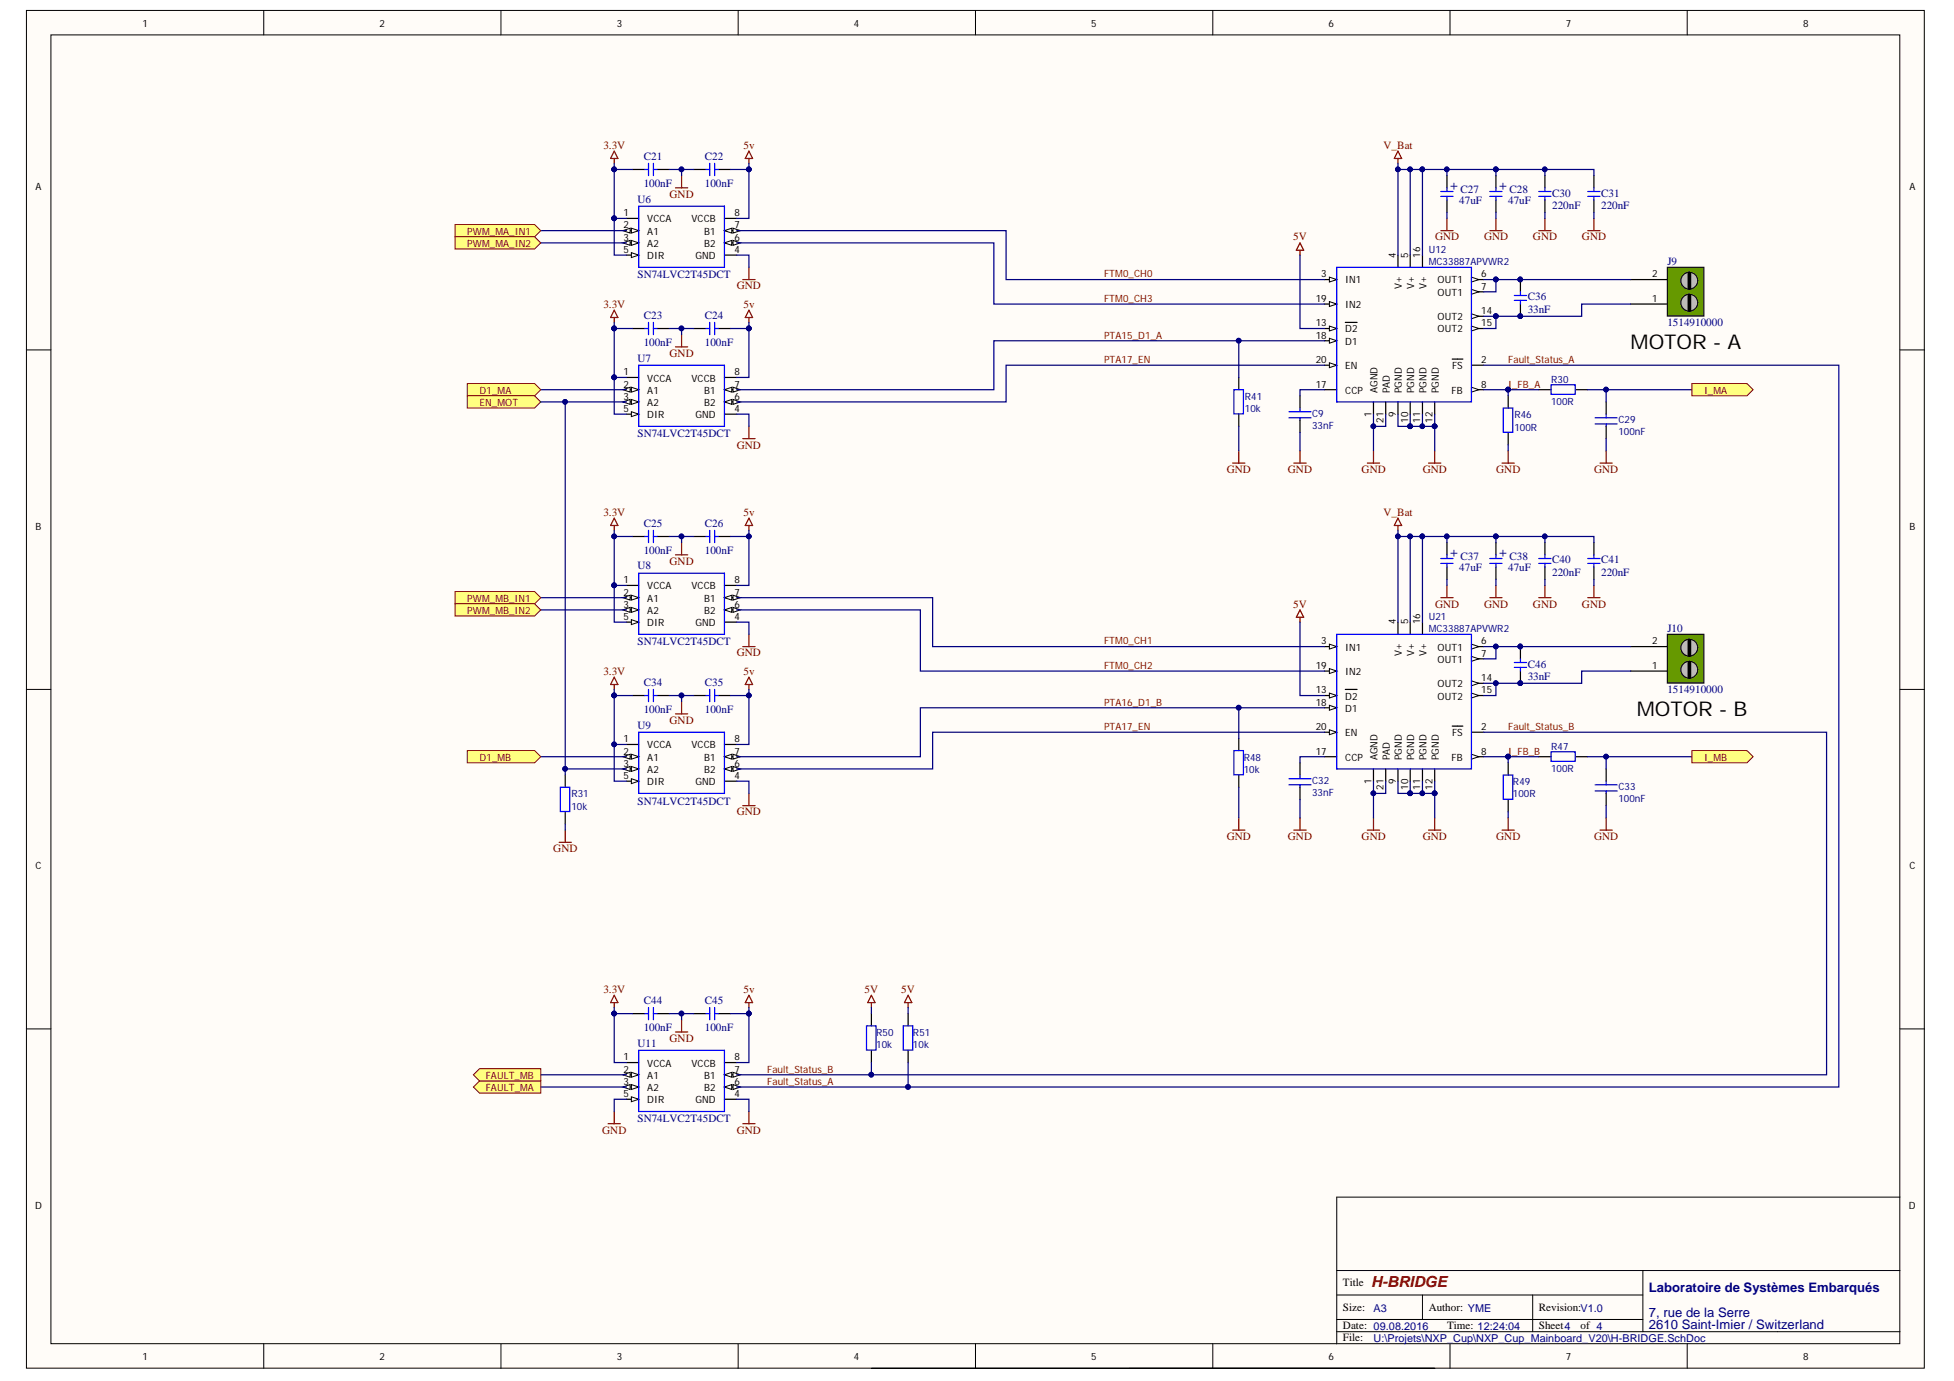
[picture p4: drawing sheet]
<svg xmlns="http://www.w3.org/2000/svg" width="297mm" height="210mm" viewBox="0 0 297 210" stroke-linecap="round" stroke-linejoin="round" font-family="sans-serif">
<defs><g id="words">
<g font-size="3.1">
<text x="247.9" y="53">MOTOR - A</text>
<text x="248.8" y="108.8">MOTOR - B</text>
</g>
<text font-size="2.3" fill="#800000" x="208.4" y="195.6">H-BRIDGE</text>
<g font-size="2" fill="#000080">
<text x="221.6" y="28.9" transform="rotate(-90 221.6 28.9)">+</text>
<text x="229" y="28.9" transform="rotate(-90 229 28.9)">+</text>
<text x="221.6" y="84.7" transform="rotate(-90 221.6 84.7)">+</text>
<text x="229" y="84.7" transform="rotate(-90 229 84.7)">+</text>
<text x="250.7" y="196.4">Laboratoire de Systèmes Embarqués</text>
<text x="250.7" y="200.1">7, rue de la Serre</text>
<text x="250.7" y="202">2610 Saint-Imier / Switzerland</text>
</g>
<g font-size="1.7" fill="#800000">
<text x="91.7" y="22.6">3.3V</text>
<text x="113" y="22.6">5v</text>
<text x="210.3" y="22.6">V_Bat</text>
<text x="101.8" y="30">GND</text>
<text x="196.6" y="36.5">5V</text>
<text x="218.2" y="36.5">GND</text>
<text x="225.6" y="36.5">GND</text>
<text x="233" y="36.5">GND</text>
<text x="240.5" y="36.5">GND</text>
<text x="91.7" y="46.8">3.3V</text>
<text x="112" y="44">GND</text>
<text x="113" y="46.8">5v</text>
<text x="101.8" y="54.2">GND</text>
<text x="112" y="68.2">GND</text>
<text x="186.5" y="71.9">GND</text>
<text x="195.8" y="71.9">GND</text>
<text x="207" y="71.9">GND</text>
<text x="216.3" y="71.9">GND</text>
<text x="227.5" y="71.9">GND</text>
<text x="242.3" y="71.9">GND</text>
<text x="91.7" y="78.4">3.3V</text>
<text x="113" y="78.4">5v</text>
<text x="210.3" y="78.4">V_Bat</text>
<text x="101.8" y="85.8">GND</text>
<text x="196.6" y="92.3">5V</text>
<text x="218.2" y="92.3">GND</text>
<text x="225.6" y="92.3">GND</text>
<text x="233" y="92.3">GND</text>
<text x="240.5" y="92.3">GND</text>
<text x="112" y="99.8">GND</text>
<text x="91.7" y="102.6">3.3V</text>
<text x="113" y="102.6">5v</text>
<text x="101.8" y="110">GND</text>
<text x="112" y="123.9">GND</text>
<text x="84.1" y="129.5">GND</text>
<text x="186.5" y="127.7">GND</text>
<text x="195.8" y="127.7">GND</text>
<text x="207" y="127.7">GND</text>
<text x="216.3" y="127.7">GND</text>
<text x="227.5" y="127.7">GND</text>
<text x="242.3" y="127.7">GND</text>
<text x="91.7" y="150.9">3.3V</text>
<text x="113" y="150.9">5v</text>
<text x="131.4" y="150.9">5V</text>
<text x="137" y="150.9">5V</text>
<text x="101.8" y="158.4">GND</text>
<text x="91.5" y="172.3">GND</text>
<text x="112" y="172.3">GND</text>
</g>
<g font-size="1.7" fill="#000080">
<text x="97.8" y="24.3">C21</text>
<text x="97.8" y="28.4">100nF</text>
<text x="107.2" y="24.3">C22</text>
<text x="107.2" y="28.4">100nF</text>
<text x="222" y="29.3">C27</text>
<text x="229.4" y="29.3">C28</text>
<text x="236" y="29.9">C30</text>
<text x="243.4" y="29.9">C31</text>
<text x="96.9" y="30.8">U6</text>
<text x="221.8" y="31">47uF</text>
<text x="229.3" y="31">47uF</text>
<text x="236" y="31.7">220nF</text>
<text x="243.4" y="31.7">220nF</text>
<text x="253.5" y="40.3">J9</text>
<text x="96.9" y="42.3">SN74LVC2T45DCT</text>
<text x="232.2" y="45.7">C36</text>
<text x="232.2" y="47.5">33nF</text>
<text x="97.8" y="48.5">C23</text>
<text x="97.8" y="52.6">100nF</text>
<text x="107.2" y="48.5">C24</text>
<text x="107.2" y="52.6">100nF</text>
<text x="253.5" y="49.6">1514910000</text>
<text x="96.9" y="55">U7</text>
<text x="96.9" y="66.5">SN74LVC2T45DCT</text>
<text x="97.8" y="80">C25</text>
<text x="107.2" y="80">C26</text>
<text x="96.9" y="86.6">U8</text>
<text x="97.8" y="84.1">100nF</text>
<text x="107.2" y="84.1">100nF</text>
<text x="221.8" y="86.8">47uF</text>
<text x="222" y="85.1">C37</text>
<text x="229.3" y="86.8">47uF</text>
<text x="229.4" y="85.1">C38</text>
<text x="236" y="85.6">C40</text>
<text x="236" y="87.5">220nF</text>
<text x="243.4" y="85.6">C41</text>
<text x="243.4" y="87.5">220nF</text>
<text x="96.9" y="98.1">SN74LVC2T45DCT</text>
<text x="232.2" y="101.5">C46</text>
<text x="253.5" y="96.1">J10</text>
<text x="97.8" y="104.3">C34</text>
<text x="107.2" y="104.3">C35</text>
<text x="232.2" y="103.3">33nF</text>
<text x="253.5" y="105.3">1514910000</text>
<text x="96.9" y="110.8">U9</text>
<text x="97.8" y="108.3">100nF</text>
<text x="107.2" y="108.3">100nF</text>
<text x="96.9" y="122.3">SN74LVC2T45DCT</text>
<text x="97.8" y="152.6">C44</text>
<text x="107.2" y="152.6">C45</text>
<text x="96.9" y="159.1">U11</text>
<text x="97.8" y="156.7">100nF</text>
<text x="107.2" y="156.7">100nF</text>
<text x="96.9" y="170.6">SN74LVC2T45DCT</text>
</g>
<g font-size="1.7">
<text x="204.2" y="195.5">Title</text>
<text x="204.2" y="199.2">Size:</text>
<text x="204.2" y="202">Date: 09.08.2016</text>
<text x="204.2" y="203.9">File:</text>
<text x="217.2" y="199.2">Author: YME</text>
<text x="220" y="202">Time: 12:24:04</text>
<text x="233.9" y="199.2">Revision:V1.0</text>
<text x="233.9" y="202">Sheet4</text>
<text x="240.3" y="202">of 4</text>
</g>
<g font-size="1.6" fill="#000080">
<text x="208.8" y="203.9">U:\Projets\NXP_Cup\NXP_Cup_Mainboard_V20\H-BRIDGE.SchDoc</text>
<text x="208.8" y="199.5">A3</text>
</g>
<g font-size="1.5">
<text x="21.7" y="4.1">1</text>
<text x="57.7" y="4.1">2</text>
<text x="93.7" y="4.1">3</text>
<text x="129.8" y="4.1">4</text>
<text x="165.9" y="4.1">5</text>
<text x="202" y="4.1">6</text>
<text x="238" y="4.1">7</text>
<text x="274.1" y="4.1">8</text>
<text x="5.4" y="28.9">A</text>
<text x="290.3" y="28.9">A</text>
<text x="94.8" y="32.9">1</text>
<text x="94.8" y="34.7">2</text>
<text x="98.4" y="33.8">VCCA</text>
<text x="98.4" y="35.7">A1</text>
<text x="105.1" y="33.8">VCCB</text>
<text x="107.1" y="35.7">B1</text>
<text x="111.6" y="34.7">7</text>
<text x="111.6" y="32.9">8</text>
<text x="94.8" y="36.6">3</text>
<text x="94.8" y="38.4">5</text>
<text x="98.4" y="37.5">A2</text>
<text x="98.4" y="39.4">DIR</text>
<text x="105.7" y="39.4">GND</text>
<text x="107.1" y="37.5">B2</text>
<text x="111.6" y="38.4">4</text>
<text x="111.6" y="36.6">6</text>
<text x="212.2" y="39.2" transform="rotate(-90 212.2 39.2)">4</text>
<text x="214.1" y="39.2" transform="rotate(-90 214.1 39.2)">5</text>
<text x="215.9" y="39.2" transform="rotate(-90 215.9 39.2)">16</text>
<text x="200" y="45.9">19</text>
<text x="200.9" y="42.2">3</text>
<text x="204.5" y="43.1">IN1</text>
<text x="204.5" y="46.8">IN2</text>
<text x="213.1" y="44" transform="rotate(-90 213.1 44)">V+</text>
<text x="215" y="44" transform="rotate(-90 215 44)">V+</text>
<text x="216.8" y="44" transform="rotate(-90 216.8 44)">V+</text>
<text x="218.5" y="44.9">OUT1</text>
<text x="218.5" y="43.1">OUT1</text>
<text x="225.2" y="44">7</text>
<text x="225.2" y="42.2">6</text>
<text x="225.2" y="47.7">14</text>
<text x="251.1" y="45.9">1</text>
<text x="251.1" y="42.2">2</text>
<text x="200" y="49.6">13</text>
<text x="200" y="51.5">18</text>
<text x="204.5" y="50.5">D2</text>
<text x="204.5" y="52.4">D1</text>
<text x="218.5" y="48.7">OUT2</text>
<text x="218.5" y="50.5">OUT2</text>
<text x="225.2" y="49.6">15</text>
<text x="94.8" y="57.1">1</text>
<text x="94.8" y="58.9">2</text>
<text x="98.4" y="58">VCCA</text>
<text x="98.4" y="59.9">A1</text>
<text x="105.1" y="58">VCCB</text>
<text x="107.1" y="59.9">B1</text>
<text x="111.6" y="58.9">7</text>
<text x="111.6" y="57.1">8</text>
<text x="200" y="58.9">17</text>
<text x="200" y="55.2">20</text>
<text x="204.5" y="59.9">CCP</text>
<text x="204.5" y="56.1">EN</text>
<text x="209.4" y="59.8" transform="rotate(-90 209.4 59.8)">AGND</text>
<text x="211.3" y="59.8" transform="rotate(-90 211.3 59.8)">PAD</text>
<text x="213.1" y="59.8" transform="rotate(-90 213.1 59.8)">PGND</text>
<text x="215" y="59.8" transform="rotate(-90 215 59.8)">PGND</text>
<text x="216.8" y="59.8" transform="rotate(-90 216.8 59.8)">PGND</text>
<text x="218.7" y="59.8" transform="rotate(-90 218.7 59.8)">PGND</text>
<text x="220.6" y="59.9">FB</text>
<text x="220.7" y="56.1">FS</text>
<text x="225.2" y="55.2">2</text>
<text x="225.2" y="58.9">8</text>
<text x="94.8" y="60.8">3</text>
<text x="94.8" y="62.6">5</text>
<text x="98.4" y="61.7">A2</text>
<text x="98.4" y="63.6">DIR</text>
<text x="105.7" y="63.6">GND</text>
<text x="107.1" y="61.7">B2</text>
<text x="111.6" y="62.6">4</text>
<text x="111.6" y="60.8">6</text>
<text x="208.5" y="63.4" transform="rotate(-90 208.5 63.4)">1</text>
<text x="210.3" y="64.3" transform="rotate(-90 210.3 64.3)">21</text>
<text x="212.2" y="63.4" transform="rotate(-90 212.2 63.4)">9</text>
<text x="214.1" y="64.3" transform="rotate(-90 214.1 64.3)">10</text>
<text x="215.9" y="64.3" transform="rotate(-90 215.9 64.3)">11</text>
<text x="217.8" y="64.3" transform="rotate(-90 217.8 64.3)">12</text>
<text x="5.4" y="80.5">B</text>
<text x="290.3" y="80.5">B</text>
<text x="94.8" y="88.7">1</text>
<text x="98.4" y="89.6">VCCA</text>
<text x="105.1" y="89.6">VCCB</text>
<text x="111.6" y="88.7">8</text>
<text x="94.8" y="90.5">2</text>
<text x="94.8" y="92.4">3</text>
<text x="94.8" y="94.2">5</text>
<text x="98.4" y="91.5">A1</text>
<text x="98.4" y="93.3">A2</text>
<text x="98.4" y="95.2">DIR</text>
<text x="105.7" y="95.2">GND</text>
<text x="107.1" y="93.3">B2</text>
<text x="107.1" y="91.5">B1</text>
<text x="111.6" y="94.2">4</text>
<text x="111.6" y="92.4">6</text>
<text x="111.6" y="90.5">7</text>
<text x="212.2" y="94.9" transform="rotate(-90 212.2 94.9)">4</text>
<text x="214.1" y="94.9" transform="rotate(-90 214.1 94.9)">5</text>
<text x="215.9" y="94.9" transform="rotate(-90 215.9 94.9)">16</text>
<text x="200" y="101.7">19</text>
<text x="200.9" y="98">3</text>
<text x="204.5" y="98.9">IN1</text>
<text x="213.1" y="99.8" transform="rotate(-90 213.1 99.8)">V+</text>
<text x="215" y="99.8" transform="rotate(-90 215 99.8)">V+</text>
<text x="216.8" y="99.8" transform="rotate(-90 216.8 99.8)">V+</text>
<text x="218.5" y="100.7">OUT1</text>
<text x="218.5" y="98.9">OUT1</text>
<text x="225.2" y="99.8">7</text>
<text x="225.2" y="98">6</text>
<text x="251.1" y="101.7">1</text>
<text x="251.1" y="98">2</text>
<text x="200" y="105.4">13</text>
<text x="200" y="107.3">18</text>
<text x="204.5" y="106.3">D2</text>
<text x="204.5" y="102.6">IN2</text>
<text x="218.5" y="104.5">OUT2</text>
<text x="218.5" y="106.3">OUT2</text>
<text x="225.2" y="103.5">14</text>
<text x="225.2" y="105.4">15</text>
<text x="94.8" y="112.8">1</text>
<text x="98.4" y="113.8">VCCA</text>
<text x="105.1" y="113.8">VCCB</text>
<text x="111.6" y="112.8">8</text>
<text x="200" y="111">20</text>
<text x="204.5" y="108.2">D1</text>
<text x="204.5" y="111.9">EN</text>
<text x="220.7" y="111.9">FS</text>
<text x="225.2" y="111">2</text>
<text x="94.8" y="114.7">2</text>
<text x="94.8" y="116.5">3</text>
<text x="94.8" y="118.4">5</text>
<text x="98.4" y="115.6">A1</text>
<text x="98.4" y="117.5">A2</text>
<text x="98.4" y="119.3">DIR</text>
<text x="105.7" y="119.3">GND</text>
<text x="107.1" y="117.5">B2</text>
<text x="107.1" y="115.6">B1</text>
<text x="111.6" y="118.4">4</text>
<text x="111.6" y="116.5">6</text>
<text x="111.6" y="114.7">7</text>
<text x="200" y="114.7">17</text>
<text x="204.5" y="115.6">CCP</text>
<text x="208.5" y="119.2" transform="rotate(-90 208.5 119.2)">1</text>
<text x="209.4" y="115.6" transform="rotate(-90 209.4 115.6)">AGND</text>
<text x="211.3" y="115.6" transform="rotate(-90 211.3 115.6)">PAD</text>
<text x="212.2" y="119.2" transform="rotate(-90 212.2 119.2)">9</text>
<text x="213.1" y="115.6" transform="rotate(-90 213.1 115.6)">PGND</text>
<text x="215" y="115.6" transform="rotate(-90 215 115.6)">PGND</text>
<text x="216.8" y="115.6" transform="rotate(-90 216.8 115.6)">PGND</text>
<text x="218.7" y="115.6" transform="rotate(-90 218.7 115.6)">PGND</text>
<text x="220.6" y="115.6">FB</text>
<text x="225.2" y="114.7">8</text>
<text x="210.3" y="120" transform="rotate(-90 210.3 120)">21</text>
<text x="214.1" y="120" transform="rotate(-90 214.1 120)">10</text>
<text x="215.9" y="120" transform="rotate(-90 215.9 120)">11</text>
<text x="217.8" y="120" transform="rotate(-90 217.8 120)">12</text>
<text x="5.4" y="132.1">C</text>
<text x="290.3" y="132.1">C</text>
<text x="94.8" y="161.2">1</text>
<text x="111.6" y="161.2">8</text>
<text x="94.8" y="163">2</text>
<text x="94.8" y="164.9">3</text>
<text x="94.8" y="166.8">5</text>
<text x="98.4" y="162.1">VCCA</text>
<text x="98.4" y="164">A1</text>
<text x="98.4" y="165.8">A2</text>
<text x="98.4" y="167.7">DIR</text>
<text x="105.1" y="162.1">VCCB</text>
<text x="105.7" y="167.7">GND</text>
<text x="107.1" y="165.8">B2</text>
<text x="107.1" y="164">B1</text>
<text x="111.6" y="166.8">4</text>
<text x="111.6" y="164.9">6</text>
<text x="111.6" y="163">7</text>
<text x="5.4" y="183.7">D</text>
<text x="290.2" y="183.7">D</text>
<text x="21.7" y="206.7">1</text>
<text x="57.7" y="206.7">2</text>
<text x="93.7" y="206.7">3</text>
<text x="129.8" y="206.7">4</text>
<text x="165.9" y="206.7">5</text>
<text x="202" y="206.7">6</text>
<text x="238" y="206.7">7</text>
<text x="274.1" y="206.7">8</text>
</g>
<g font-size="1.5" fill="#800000">
<text x="71" y="35.7">PWM_MA_IN1</text>
<text x="71" y="37.5">PWM_MA_IN2</text>
<text x="167.8" y="42.2">FTM0_CH0</text>
<text x="167.8" y="45.9">FTM0_CH3</text>
<text x="167.8" y="51.5">PTA15_D1_A</text>
<text x="72.9" y="59.9">D1_MA</text>
<text x="167.8" y="55.2">PTA17_EN</text>
<text x="229.3" y="55.2">Fault_Status_A</text>
<text x="229.3" y="58.9">I_FB_A</text>
<text x="259" y="59.9">I_MA</text>
<text x="72.9" y="61.7">EN_MOT</text>
<text x="71" y="91.5">PWM_MB_IN1</text>
<text x="71" y="93.3">PWM_MB_IN2</text>
<text x="167.8" y="101.7">FTM0_CH2</text>
<text x="167.8" y="98">FTM0_CH1</text>
<text x="167.8" y="107.3">PTA16_D1_B</text>
<text x="167.8" y="111">PTA17_EN</text>
<text x="229.3" y="111">Fault_Status_B</text>
<text x="72.9" y="115.6">D1_MB</text>
<text x="229.3" y="114.7">I_FB_B</text>
<text x="259" y="115.6">I_MB</text>
<text x="73.8" y="165.8">FAULT_MA</text>
<text x="73.8" y="164">FAULT_MB</text>
<text x="116.6" y="164.9">Fault_Status_A</text>
<text x="116.6" y="163">Fault_Status_B</text>
</g>
<g font-size="1.5" fill="#000080">
<text x="217.2" y="38.4">U12</text>
<text x="217.2" y="40.3">MC33887APVWR2</text>
<text x="235.8" y="58.2">R30</text>
<text x="189.2" y="60.8">R41</text>
<text x="189.2" y="62.6">10k</text>
<text x="199.5" y="65.2">33nF</text>
<text x="199.5" y="63.4">C9</text>
<text x="230.2" y="63.6">R46</text>
<text x="230.2" y="65.4">100R</text>
<text x="235.8" y="61.5">100R</text>
<text x="246" y="64.3">C29</text>
<text x="246" y="66.2">100nF</text>
<text x="217.2" y="94.2">U21</text>
<text x="217.2" y="96.1">MC33887APVWR2</text>
<text x="235.8" y="114">R47</text>
<text x="189.1" y="115.6">R48</text>
<text x="189.1" y="117.5">10k</text>
<text x="199.5" y="119.2">C32</text>
<text x="230" y="119.3">R49</text>
<text x="235.8" y="117.3">100R</text>
<text x="86.9" y="121.2">R31</text>
<text x="86.9" y="123">10k</text>
<text x="199.5" y="121">33nF</text>
<text x="230" y="121.2">100R</text>
<text x="246" y="121.9">100nF</text>
<text x="246" y="120.1">C33</text>
<text x="133.2" y="157.5">R50</text>
<text x="133.2" y="159.3">10k</text>
<text x="138.8" y="157.5">R51</text>
<text x="138.8" y="159.3">10k</text>
</g>
</g></defs>
<g fill="#fffcf8" stroke="#000" stroke-width=".15">
<path d="M4 1.6h288.5v206.4h-288.5z"/>
<path d="M7.7 5.3h281.1v198.9h-281.1z"/>
</g>
<g fill="none" stroke="#000" stroke-width=".15">
<path d="M40.1 1.6v3.7M76.2 1.6v3.7M112.2 1.6v3.7M148.3 1.6v3.7M184.4 1.6v3.7M220.4 1.6v3.7M256.5 1.6v3.7M4 53.2h3.7M288.8 53.2h3.8M4 104.8h3.7M288.8 104.8h3.8M4 156.4h3.7"/>
<path d="M288.8 156.4h3.8M203.2 196.8h46.5M203.2 193.1h85.6M216.2 196.8v3.8M233 196.8v5.6M249.7 193.1v9.3M288.8 182h-85.6v22.3M40.1 204.3v3.7M76.2 204.3v3.7M112.2 204.3v3.7M132.5 208h85.6M148.3 204.3v3.7"/>
<path d="M184.4 204.3v3.7M203.2 202.4h85.6M203.2 200.6h46.5M220.4 204.3v3.7M256.5 204.3v3.7"/>
</g>
<path d="M212.5 23l.6 1.1h-1.1zM212.5 24.1v.7M219 35.1h1.9M220 33.2v1.9M226.5 35.1h1.8M227.4 33.2v1.9M233.9 35.1h1.9M234.9 33.2v1.9M241.4 35.1h1.8M242.3 33.2v1.9" fill="none" stroke="#800000" stroke-width=".19"/>
<path d="M96.2 25.8h1.8M99.9 25.8h1.8M234.9 26.7v1.8M234.9 30.4v1.9M242.3 26.7v1.8M242.3 30.4v1.9M231.1 42.5v1.9M231.1 46.2v1.9M247.9 46.2h5.6M247.9 42.5h5.6" fill="none" stroke="#000" stroke-width=".19"/>
<g fill="#000080" stroke="#000080" stroke-width=".15">
<circle cx="231.1" cy="48.1" r=".35"/>
<circle cx="231.1" cy="42.5" r=".35"/>
</g>
<g fill="none" stroke="#00f" stroke-width=".19">
<path d="M98 25.8h.6M98.6 24.8v1.9M99.3 24.8v1.9M99.3 25.8h.6M233.9 29.1h1.9M233.9 29.9h1.9M234.9 28.5v.6M234.9 29.9v.5M241.4 29.1h1.8M241.4 29.9h1.8M242.3 28.5v.6M242.3 29.9v.5"/>
<path d="M230.2 44.9h1.9M230.2 45.7h1.9M231.1 44.4v.5M231.1 45.7v.5"/>
</g>
<path d="M253.5 40.6h5.5v7.4h-5.5z" fill="#690" stroke="#101010" stroke-width=".19"/>
<circle cx="256.8" cy="46" r="1.28" fill="#c0c0c0" stroke="#101010" stroke-width=".19"/>
<path d="M256.8 44.9v2.2" fill="none" stroke="#000" stroke-width=".56"/>
<circle cx="256.8" cy="42.7" r="1.28" fill="#c0c0c0" stroke="#101010" stroke-width=".19"/>
<path d="M256.8 41.6v2.2" fill="none" stroke="#000" stroke-width=".56"/>
<path d="M247.9 98.3h5.6M247.9 102h5.6" fill="none" stroke="#000" stroke-width=".19"/>
<path d="M253.5 96.4h5.5v7.4h-5.5z" fill="#690" stroke="#101010" stroke-width=".19"/>
<circle cx="256.8" cy="101.8" r="1.28" fill="#c0c0c0" stroke="#101010" stroke-width=".19"/>
<path d="M256.8 100.7v2.2" fill="none" stroke="#000" stroke-width=".56"/>
<circle cx="256.8" cy="98.4" r="1.28" fill="#c0c0c0" stroke="#101010" stroke-width=".19"/>
<path d="M256.8 97.3v2.3" fill="none" stroke="#000" stroke-width=".56"/>
<path d="M95.2 33.2h1.9M95.2 35.1h1.9" fill="none" stroke="#000" stroke-width=".19"/>
<path d="M96 34.7l1.1 .4-1.1 .3z" fill="#fffcf8"/>
<path d="M96 34.7l1.1 .4-1.1 .3z" fill="none" stroke="#000" stroke-width=".15"/>
<path d="M94.7 35.1l1.1-.4v.7z" fill="#fffcf8"/>
<path d="M94.7 35.1l1.1-.4v.7z" fill="none" stroke="#000" stroke-width=".15"/>
<path d="M95.2 36.9h1.9" fill="none" stroke="#000" stroke-width=".19"/>
<path d="M96 36.5l1.1 .4-1.1 .4z" fill="#fffcf8"/>
<path d="M96 36.5l1.1 .4-1.1 .4z" fill="none" stroke="#000" stroke-width=".15"/>
<path d="M94.7 36.9l1.1-.4v.8z" fill="#fffcf8"/>
<path d="M94.7 36.9l1.1-.4v.8z" fill="none" stroke="#000" stroke-width=".15"/>
<path d="M95.2 38.8h1.9M110.1 38.8h1.9" fill="none" stroke="#000" stroke-width=".19"/>
<path d="M96 38.4l1.1 .4-1.1 .3z" fill="#fffcf8"/>
<path d="M96 38.4l1.1 .4-1.1 .3z" fill="none" stroke="#000" stroke-width=".15"/>
<path d="M110.1 36.9h1.9" fill="none" stroke="#000" stroke-width=".19"/>
<path d="M110.1 36.9l1.1-.4v.8z" fill="#fffcf8"/>
<path d="M110.1 36.9l1.1-.4v.8z" fill="none" stroke="#000" stroke-width=".15"/>
<path d="M111.4 36.5l1.1 .4-1.1 .4z" fill="#fffcf8"/>
<path d="M111.4 36.5l1.1 .4-1.1 .4z" fill="none" stroke="#000" stroke-width=".15"/>
<path d="M110.1 35.1h1.9" fill="none" stroke="#000" stroke-width=".19"/>
<path d="M110.1 35.1l1.1-.4v.7z" fill="#fffcf8"/>
<path d="M110.1 35.1l1.1-.4v.7z" fill="none" stroke="#000" stroke-width=".15"/>
<path d="M111.4 34.7l1.1 .4-1.1 .3z" fill="#fffcf8"/>
<path d="M111.4 34.7l1.1 .4-1.1 .3z" fill="none" stroke="#000" stroke-width=".15"/>
<g fill="none" stroke="#000" stroke-width=".19">
<path d="M105.5 25.8h1.8M109.2 25.8h1.9M110.1 33.2h1.9M95.2 57.4h1.9M95.2 59.2h1.9M96.2 49.9h1.8M99.9 49.9h1.8M231.1 98.3v1.8M234.9 82.5v1.8M234.9 86.2v1.9M242.3 82.5v1.8M242.3 86.2v1.9"/>
<path d="M231.1 102v1.9"/>
</g>
<g fill="none" stroke="#00f" stroke-width=".19">
<path d="M97.1 31.3h13v9.3h-13zM107.3 25.8h.6M107.9 24.8v1.9M108.6 24.8v1.9M108.6 25.8h.6M98 49.9h.6M98.6 49v1.9M99.3 49v1.9M99.3 49.9h.6M233.9 84.9h1.9M233.9 85.6h1.9M234.9 84.3v.6"/>
<path d="M234.9 85.6v.6M241.4 84.9h1.8M241.4 85.6h1.8M242.3 84.3v.6M242.3 85.6v.6M230.2 100.7h1.9M230.2 101.4h1.9M231.1 100.1v.6M231.1 101.4v.6"/>
</g>
<path d="M102.7 28.5h1.8M103.6 26.7v1.8M112.9 42.5h1.9M113.8 40.6v1.9M219 90.8h1.9M220 89v1.8M226.5 90.8h1.8M227.4 89v1.8M233.9 90.8h1.9M234.9 89v1.8M241.4 90.8h1.8M242.3 89v1.8" fill="none" stroke="#800000" stroke-width=".19"/>
<g fill="#000080" stroke="#000080" stroke-width=".15">
<circle cx="231.1" cy="103.8" r=".35"/>
<circle cx="231.1" cy="98.3" r=".35"/>
</g>
<path d="M96 58.9l1.1 .3-1.1 .4z" fill="#fffcf8"/>
<path d="M96 58.9l1.1 .3-1.1 .4z" fill="none" stroke="#000" stroke-width=".15"/>
<path d="M94.7 59.2l1.1-.3v.7z" fill="#fffcf8"/>
<path d="M94.7 59.2l1.1-.3v.7z" fill="none" stroke="#000" stroke-width=".15"/>
<path d="M95.2 61.1h1.9" fill="none" stroke="#000" stroke-width=".19"/>
<path d="M96 60.7l1.1 .4-1.1 .4z" fill="#fffcf8"/>
<path d="M96 60.7l1.1 .4-1.1 .4z" fill="none" stroke="#000" stroke-width=".15"/>
<path d="M94.7 61.1l1.1-.4v.8z" fill="#fffcf8"/>
<path d="M94.7 61.1l1.1-.4v.8z" fill="none" stroke="#000" stroke-width=".15"/>
<path d="M95.2 62.9h1.9M110.1 62.9h1.9" fill="none" stroke="#000" stroke-width=".19"/>
<path d="M96 62.6l1.1 .3-1.1 .4z" fill="#fffcf8"/>
<path d="M96 62.6l1.1 .3-1.1 .4z" fill="none" stroke="#000" stroke-width=".15"/>
<path d="M110.1 61.1h1.9" fill="none" stroke="#000" stroke-width=".19"/>
<path d="M110.1 61.1l1.1-.4v.8z" fill="#fffcf8"/>
<path d="M110.1 61.1l1.1-.4v.8z" fill="none" stroke="#000" stroke-width=".15"/>
<path d="M111.4 60.7l1.1 .4-1.1 .4z" fill="#fffcf8"/>
<path d="M111.4 60.7l1.1 .4-1.1 .4z" fill="none" stroke="#000" stroke-width=".15"/>
<path d="M110.1 59.2h1.9" fill="none" stroke="#000" stroke-width=".19"/>
<path d="M110.1 59.2l1.1-.3v.7z" fill="#fffcf8"/>
<path d="M110.1 59.2l1.1-.3v.7z" fill="none" stroke="#000" stroke-width=".15"/>
<path d="M111.4 58.9l1.1 .3-1.1 .4z" fill="#fffcf8"/>
<path d="M111.4 58.9l1.1 .3-1.1 .4z" fill="none" stroke="#000" stroke-width=".15"/>
<path d="M105.5 49.9h1.8M109.2 49.9h1.9M110.1 57.4h1.9M95.2 113.2h1.9M95.2 115h1.9M96.2 105.7h1.8M99.9 105.7h1.8" fill="none" stroke="#000" stroke-width=".19"/>
<path d="M97.1 55.5h13v9.3h-13zM107.3 49.9h.6M107.9 49v1.9M108.6 49v1.9M108.6 49.9h.6M98 105.7h.6M98.6 104.8v1.8M99.3 104.8v1.8M99.3 105.7h.6" fill="none" stroke="#00f" stroke-width=".19"/>
<path d="M102.7 52.7h1.8M103.6 50.9v1.8M112.9 66.7h1.9M113.8 64.8v1.9" fill="none" stroke="#800000" stroke-width=".19"/>
<path d="M96 114.6l1.1 .4-1.1 .4z" fill="#fffcf8"/>
<path d="M96 114.6l1.1 .4-1.1 .4z" fill="none" stroke="#000" stroke-width=".15"/>
<path d="M94.7 115l1.1-.4v.8z" fill="#fffcf8"/>
<path d="M94.7 115l1.1-.4v.8z" fill="none" stroke="#000" stroke-width=".15"/>
<path d="M95.2 116.9h1.9" fill="none" stroke="#000" stroke-width=".19"/>
<path d="M96 116.5l1.1 .4-1.1 .3z" fill="#fffcf8"/>
<path d="M96 116.5l1.1 .4-1.1 .3z" fill="none" stroke="#000" stroke-width=".15"/>
<path d="M94.7 116.9l1.1-.4v.7z" fill="#fffcf8"/>
<path d="M94.7 116.9l1.1-.4v.7z" fill="none" stroke="#000" stroke-width=".15"/>
<path d="M95.2 118.7h1.9M110.1 118.7h1.9" fill="none" stroke="#000" stroke-width=".19"/>
<path d="M96 118.4l1.1 .3-1.1 .4z" fill="#fffcf8"/>
<path d="M96 118.4l1.1 .3-1.1 .4z" fill="none" stroke="#000" stroke-width=".15"/>
<path d="M110.1 116.9h1.9" fill="none" stroke="#000" stroke-width=".19"/>
<path d="M110.1 116.9l1.1-.4v.7z" fill="#fffcf8"/>
<path d="M110.1 116.9l1.1-.4v.7z" fill="none" stroke="#000" stroke-width=".15"/>
<path d="M111.4 116.5l1.1 .4-1.1 .3z" fill="#fffcf8"/>
<path d="M111.4 116.5l1.1 .4-1.1 .3z" fill="none" stroke="#000" stroke-width=".15"/>
<path d="M110.1 115h1.9" fill="none" stroke="#000" stroke-width=".19"/>
<path d="M110.1 115l1.1-.4v.8z" fill="#fffcf8"/>
<path d="M110.1 115l1.1-.4v.8z" fill="none" stroke="#000" stroke-width=".15"/>
<path d="M111.4 114.6l1.1 .4-1.1 .4z" fill="#fffcf8"/>
<path d="M111.4 114.6l1.1 .4-1.1 .4z" fill="none" stroke="#000" stroke-width=".15"/>
<path d="M95.2 89h1.9M95.2 90.8h1.9M96.2 81.5h1.8M99.9 81.5h1.8M105.5 105.7h1.8M109.2 105.7h1.9M110.1 113.2h1.9" fill="none" stroke="#000" stroke-width=".19"/>
<path d="M98 81.5h.6M98.6 80.6v1.9M99.3 80.6v1.9M99.3 81.5h.6M97.1 111.3h13v9.3h-13zM107.3 105.7h.6M107.9 104.8v1.8M108.6 104.8v1.8M108.6 105.7h.6" fill="none" stroke="#00f" stroke-width=".19"/>
<path d="M102.7 108.5h1.8M103.6 106.6v1.9M112.9 122.5h1.9M113.8 120.6v1.9" fill="none" stroke="#800000" stroke-width=".19"/>
<path d="M96 90.5l1.1 .3-1.1 .4z" fill="#fffcf8"/>
<path d="M96 90.5l1.1 .3-1.1 .4z" fill="none" stroke="#000" stroke-width=".15"/>
<path d="M94.7 90.8l1.1-.3v.7z" fill="#fffcf8"/>
<path d="M94.7 90.8l1.1-.3v.7z" fill="none" stroke="#000" stroke-width=".15"/>
<path d="M95.2 92.7h1.9" fill="none" stroke="#000" stroke-width=".19"/>
<path d="M96 92.3l1.1 .4-1.1 .4z" fill="#fffcf8"/>
<path d="M96 92.3l1.1 .4-1.1 .4z" fill="none" stroke="#000" stroke-width=".15"/>
<path d="M94.7 92.7l1.1-.4v.8z" fill="#fffcf8"/>
<path d="M94.7 92.7l1.1-.4v.8z" fill="none" stroke="#000" stroke-width=".15"/>
<path d="M95.2 94.6h1.9M110.1 94.6h1.9" fill="none" stroke="#000" stroke-width=".19"/>
<path d="M96 94.2l1.1 .4-1.1 .3z" fill="#fffcf8"/>
<path d="M96 94.2l1.1 .4-1.1 .3z" fill="none" stroke="#000" stroke-width=".15"/>
<path d="M110.1 92.7h1.9" fill="none" stroke="#000" stroke-width=".19"/>
<path d="M110.1 92.7l1.1-.4v.8z" fill="#fffcf8"/>
<path d="M110.1 92.7l1.1-.4v.8z" fill="none" stroke="#000" stroke-width=".15"/>
<path d="M111.4 92.3l1.1 .4-1.1 .4z" fill="#fffcf8"/>
<path d="M111.4 92.3l1.1 .4-1.1 .4z" fill="none" stroke="#000" stroke-width=".15"/>
<path d="M110.1 90.8h1.9" fill="none" stroke="#000" stroke-width=".19"/>
<path d="M110.1 90.8l1.1-.3v.7z" fill="#fffcf8"/>
<path d="M110.1 90.8l1.1-.3v.7z" fill="none" stroke="#000" stroke-width=".15"/>
<path d="M111.4 90.5l1.1 .3-1.1 .4z" fill="#fffcf8"/>
<path d="M111.4 90.5l1.1 .3-1.1 .4z" fill="none" stroke="#000" stroke-width=".15"/>
<path d="M105.5 81.5h1.8M109.2 81.5h1.9M110.1 89h1.9M96.2 154.1h1.8M99.9 154.1h1.8M95.2 161.5h1.9M95.2 163.4h1.9" fill="none" stroke="#000" stroke-width=".19"/>
<path d="M97.1 87.1h13v9.3h-13zM107.3 81.5h.6M107.9 80.6v1.9M108.6 80.6v1.9M108.6 81.5h.6M98 154.1h.6M98.6 153.1v1.9M99.3 153.1v1.9M99.3 154.1h.6" fill="none" stroke="#00f" stroke-width=".19"/>
<path d="M102.7 84.3h1.8M103.6 82.5v1.8M112.9 98.3h1.9M113.8 96.4v1.9" fill="none" stroke="#800000" stroke-width=".19"/>
<path d="M96 163l1.1 .4-1.1 .3z" fill="#fffcf8"/>
<path d="M96 163l1.1 .4-1.1 .3z" fill="none" stroke="#000" stroke-width=".15"/>
<path d="M94.7 163.4l1.1-.4v.7z" fill="#fffcf8"/>
<path d="M94.7 163.4l1.1-.4v.7z" fill="none" stroke="#000" stroke-width=".15"/>
<path d="M95.2 165.2h1.9" fill="none" stroke="#000" stroke-width=".19"/>
<path d="M96 164.8l1.1 .4-1.1 .4z" fill="#fffcf8"/>
<path d="M96 164.8l1.1 .4-1.1 .4z" fill="none" stroke="#000" stroke-width=".15"/>
<path d="M94.7 165.2l1.1-.4v.8z" fill="#fffcf8"/>
<path d="M94.7 165.2l1.1-.4v.8z" fill="none" stroke="#000" stroke-width=".15"/>
<path d="M95.2 167.1h1.9M110.1 167.1h1.9" fill="none" stroke="#000" stroke-width=".19"/>
<path d="M96 166.7l1.1 .4-1.1 .4z" fill="#fffcf8"/>
<path d="M96 166.7l1.1 .4-1.1 .4z" fill="none" stroke="#000" stroke-width=".15"/>
<path d="M110.1 165.2h1.9" fill="none" stroke="#000" stroke-width=".19"/>
<path d="M110.1 165.2l1.1-.4v.8z" fill="#fffcf8"/>
<path d="M110.1 165.2l1.1-.4v.8z" fill="none" stroke="#000" stroke-width=".15"/>
<path d="M111.4 164.8l1.1 .4-1.1 .4z" fill="#fffcf8"/>
<path d="M111.4 164.8l1.1 .4-1.1 .4z" fill="none" stroke="#000" stroke-width=".15"/>
<path d="M110.1 163.4h1.9" fill="none" stroke="#000" stroke-width=".19"/>
<path d="M110.1 163.4l1.1-.4v.7z" fill="#fffcf8"/>
<path d="M110.1 163.4l1.1-.4v.7z" fill="none" stroke="#000" stroke-width=".15"/>
<path d="M111.4 163l1.1 .4-1.1 .3z" fill="#fffcf8"/>
<path d="M111.4 163l1.1 .4-1.1 .3z" fill="none" stroke="#000" stroke-width=".15"/>
<g fill="none" stroke="#000" stroke-width=".19">
<path d="M220 26.7v1.8M220 30.4v1.9M227.4 26.7v1.8M227.4 30.4v1.9M201.3 42.5h1.9M220.8 54.6h1.6M223.7 55.5h1.8M197.6 60.2v1.8M197.6 63.9v1.8M208.8 61.1v1.8M220 82.5v1.8M220 86.2v1.9"/>
<path d="M227.4 82.5v1.8M227.4 86.2v1.9M105.5 154.1h1.8M109.2 154.1h1.9M110.1 161.5h1.9"/>
</g>
<g fill="none" stroke="#00f" stroke-width=".19">
<path d="M219 29.9h1.9M219 29.1h1.9M220 28.5v.6M220 29.9v.5M226.5 29.9h1.8M226.5 29.1h1.8M227.4 28.5v.6M227.4 29.9v.5M195.9 62.6h3.4M195.9 63.5h3.4M197.6 62v.6M197.6 63.5v.4"/>
<path d="M219 85.6h1.9M219 84.9h1.9M220 84.3v.6M220 85.6v.6M226.5 85.6h1.8M226.5 84.9h1.8M227.4 84.3v.6M227.4 85.6v.6M97.1 159.6h13v9.3h-13zM107.3 154.1h.6M107.9 153.1v1.9M108.6 153.1v1.9"/>
<path d="M108.6 154.1h.6"/>
</g>
<g fill="none" stroke="#800000" stroke-width=".19">
<path d="M93.4 24.1v.7M93.4 23l.5 1.1h-1.1zM113.8 24.1v.7M113.8 23l.6 1.1h-1.1zM197.6 36.9l.6 1.1h-1.1zM197.6 38v.8M93.4 48.3v.7M93.4 47.1l.5 1.2h-1.1zM113.8 48.3v.7M113.8 47.1l.6 1.2h-1.1zM93.4 79.9v.7M93.4 78.8l.5 1.1h-1.1z"/>
<path d="M113.8 79.9v.7M113.8 78.8l.6 1.1h-1.1zM212.5 78.8l.6 1.1h-1.1zM212.5 79.9v.7M217.2 70.4h1.8M218.1 68.5v1.9M93.4 104v.8M93.4 102.9l.5 1.1h-1.1zM113.8 104v.8M113.8 102.9l.6 1.1h-1.1zM93.4 151.3l.5 1.1h-1.1zM93.4 152.4v.7"/>
<path d="M102.7 156.9h1.8M103.6 155v1.9M113.8 152.4v.7M113.8 151.3l.6 1.1h-1.1zM112.9 170.8h1.9M113.8 168.9v1.9"/>
</g>
<path d="M202.1 42.1l1.1 .4-1.1 .4z" fill="#fffcf8"/>
<path d="M202.1 42.1l1.1 .4-1.1 .4z" fill="none" stroke="#000" stroke-width=".15"/>
<path d="M212.5 38.8v1.8M214.4 38.8v1.8M216.2 38.8v1.8M223.7 44.4h1.8" fill="none" stroke="#000" stroke-width=".19"/>
<path d="M223.7 44l1.1 .4-1.1 .3z" fill="#fffcf8"/>
<path d="M223.7 44l1.1 .4-1.1 .3z" fill="none" stroke="#000" stroke-width=".15"/>
<path d="M223.7 42.5h1.8" fill="none" stroke="#000" stroke-width=".19"/>
<path d="M223.7 42.1l1.1 .4-1.1 .4z" fill="#fffcf8"/>
<path d="M223.7 42.1l1.1 .4-1.1 .4z" fill="none" stroke="#000" stroke-width=".15"/>
<path d="M223.7 59.2h1.8" fill="none" stroke="#000" stroke-width=".19"/>
<path d="M223.7 58.9l1.1 .3-1.1 .4z" fill="#fffcf8"/>
<path d="M223.7 58.9l1.1 .3-1.1 .4z" fill="none" stroke="#000" stroke-width=".15"/>
<path d="M201.3 49.9h1.9M212.5 61.1v1.8M214.4 61.1v1.8M216.2 61.1v1.8M218.1 61.1v1.8" fill="none" stroke="#000" stroke-width=".19"/>
<path d="M202.1 49.6l1.1 .3-1.1 .4z" fill="#fffcf8"/>
<path d="M202.1 49.6l1.1 .3-1.1 .4z" fill="none" stroke="#000" stroke-width=".15"/>
<path d="M204.5 49h1M205.5 49h.8M223.7 48.1h1.8" fill="none" stroke="#000" stroke-width=".19"/>
<path d="M223.7 47.7l1.1 .4-1.1 .3z" fill="#fffcf8"/>
<path d="M223.7 47.7l1.1 .4-1.1 .3z" fill="none" stroke="#000" stroke-width=".15"/>
<path d="M223.7 49.9h1.8" fill="none" stroke="#000" stroke-width=".19"/>
<path d="M223.7 49.6l1.1 .3-1.1 .4z" fill="#fffcf8"/>
<path d="M223.7 49.6l1.1 .3-1.1 .4z" fill="none" stroke="#000" stroke-width=".15"/>
<path d="M201.3 59.2h1.9M201.3 51.8h1.9" fill="none" stroke="#000" stroke-width=".19"/>
<path d="M202.1 51.4l1.1 .4-1.1 .4z" fill="#fffcf8"/>
<path d="M202.1 51.4l1.1 .4-1.1 .4z" fill="none" stroke="#000" stroke-width=".15"/>
<path d="M201.3 46.2h1.9" fill="none" stroke="#000" stroke-width=".19"/>
<path d="M202.1 45.8l1.1 .4-1.1 .4z" fill="#fffcf8"/>
<path d="M202.1 45.8l1.1 .4-1.1 .4z" fill="none" stroke="#000" stroke-width=".15"/>
<path d="M201.3 55.5h1.9" fill="none" stroke="#000" stroke-width=".19"/>
<path d="M202.1 55.1l1.1 .4-1.1 .4z" fill="#fffcf8"/>
<path d="M202.1 55.1l1.1 .4-1.1 .4z" fill="none" stroke="#000" stroke-width=".15"/>
<g fill="none" stroke="#00f" stroke-width=".19">
<path d="M187.6 59.2h1.4v3.7h-1.4zM203.2 40.6h20.5v20.5h-20.5zM235.8 58.5h3.7v1.4h-3.7zM228.5 62h1.5v3.7h-1.5zM242.5 63.5h3.3M242.5 64.4h3.3M244.2 62.9v.6M244.2 64.4v.4M85.2 119.7h1.4v3.6h-1.4zM195.9 118.4h3.4M195.9 119.3h3.4M197.6 117.8v.6"/>
<path d="M197.6 119.3v.4"/>
</g>
<g fill="none" stroke="#000" stroke-width=".19">
<path d="M188.3 57.4v1.8M233.9 59.2h1.9M239.5 59.2h1.9M188.3 62.9v1.9M210.7 61.1v1.8M229.3 60.2v1.8M229.3 65.7v1.9M244.2 61.1v1.8M244.2 64.8v1.9M201.3 98.3h1.9M85.9 117.8v1.9M197.6 115.9v1.9"/>
<path d="M197.6 119.7v1.8M208.8 116.9v1.8M220.8 110.4h1.6M223.7 111.3h1.8M85.9 123.4v1.8"/>
</g>
<g fill="none" stroke="#800000" stroke-width=".19">
<path d="M187.4 70.4h1.8M188.3 68.5v1.9M196.7 70.4h1.9M197.6 68.5v1.9M207.9 70.4h1.8M208.8 68.5v1.9M228.3 70.4h1.9M229.3 68.5v1.9M243.2 70.4h1.9M244.2 68.5v1.9M85 128h1.9M85.9 126.2v1.8"/>
<path d="M217.2 126.2h1.8M218.1 124.3v1.9"/>
</g>
<circle cx="229.2" cy="59.2" r=".35" fill="#000080" stroke="#000080" stroke-width=".15"/>
<path d="M202.1 97.9l1.1 .4-1.1 .4z" fill="#fffcf8"/>
<path d="M202.1 97.9l1.1 .4-1.1 .4z" fill="none" stroke="#000" stroke-width=".15"/>
<path d="M212.5 94.6v1.8M214.4 94.6v1.8M216.2 94.6v1.8M223.7 100.1h1.8" fill="none" stroke="#000" stroke-width=".19"/>
<path d="M223.7 99.8l1.1 .3-1.1 .4z" fill="#fffcf8"/>
<path d="M223.7 99.8l1.1 .3-1.1 .4z" fill="none" stroke="#000" stroke-width=".15"/>
<path d="M223.7 98.3h1.8" fill="none" stroke="#000" stroke-width=".19"/>
<path d="M223.7 97.9l1.1 .4-1.1 .4z" fill="#fffcf8"/>
<path d="M223.7 97.9l1.1 .4-1.1 .4z" fill="none" stroke="#000" stroke-width=".15"/>
<path d="M223.7 115h1.8" fill="none" stroke="#000" stroke-width=".19"/>
<path d="M223.7 114.6l1.1 .4-1.1 .4z" fill="#fffcf8"/>
<path d="M223.7 114.6l1.1 .4-1.1 .4z" fill="none" stroke="#000" stroke-width=".15"/>
<path d="M201.3 105.7h1.9M212.5 116.9v1.8M214.4 116.9v1.8M216.2 116.9v1.8M218.1 116.9v1.8" fill="none" stroke="#000" stroke-width=".19"/>
<path d="M202.1 105.3l1.1 .4-1.1 .4z" fill="#fffcf8"/>
<path d="M202.1 105.3l1.1 .4-1.1 .4z" fill="none" stroke="#000" stroke-width=".15"/>
<path d="M204.5 104.8h1M205.5 104.8h.8M223.7 103.9h1.8" fill="none" stroke="#000" stroke-width=".19"/>
<path d="M223.7 103.5l1.1 .4-1.1 .3z" fill="#fffcf8"/>
<path d="M223.7 103.5l1.1 .4-1.1 .3z" fill="none" stroke="#000" stroke-width=".15"/>
<path d="M223.7 105.7h1.8" fill="none" stroke="#000" stroke-width=".19"/>
<path d="M223.7 105.3l1.1 .4-1.1 .4z" fill="#fffcf8"/>
<path d="M223.7 105.3l1.1 .4-1.1 .4z" fill="none" stroke="#000" stroke-width=".15"/>
<path d="M201.3 115h1.9M201.3 107.6h1.9" fill="none" stroke="#000" stroke-width=".19"/>
<path d="M202.1 107.2l1.1 .4-1.1 .3z" fill="#fffcf8"/>
<path d="M202.1 107.2l1.1 .4-1.1 .3z" fill="none" stroke="#000" stroke-width=".15"/>
<path d="M201.3 102h1.9" fill="none" stroke="#000" stroke-width=".19"/>
<path d="M202.1 101.6l1.1 .4-1.1 .4z" fill="#fffcf8"/>
<path d="M202.1 101.6l1.1 .4-1.1 .4z" fill="none" stroke="#000" stroke-width=".15"/>
<path d="M201.3 111.3h1.9" fill="none" stroke="#000" stroke-width=".19"/>
<path d="M202.1 110.9l1.1 .4-1.1 .4z" fill="#fffcf8"/>
<path d="M202.1 110.9l1.1 .4-1.1 .4z" fill="none" stroke="#000" stroke-width=".15"/>
<path d="M203.2 96.4h20.5v20.5h-20.5zM187.6 114.1h1.4v3.7h-1.4zM228.5 117.8h1.5v3.7h-1.5zM235.8 114.3h3.7v1.4h-3.7zM242.5 119.3h3.3M244.2 118.7v.6M242.5 120.2h3.3M244.2 120.2v.4M131.7 155.9h1.5v3.7h-1.5zM137.3 155.9h1.5v3.7h-1.5z" fill="none" stroke="#00f" stroke-width=".19"/>
<g fill="none" stroke="#000" stroke-width=".19">
<path d="M188.3 112.2v1.9M188.3 117.8v1.9M210.7 116.9v1.8M229.3 115.9v1.9M233.9 115h1.9M239.5 115h1.9M244.2 116.9v1.8M229.3 121.5v1.9M244.2 120.6v1.9M132.5 154.1v1.8M132.5 159.6v1.9M138.1 154.1v1.8"/>
<path d="M138.1 159.6v1.9"/>
</g>
<g fill="none" stroke="#800000" stroke-width=".19">
<path d="M197.6 93.8v.8M197.6 92.7l.6 1.1h-1.1zM187.4 126.2h1.8M188.3 124.3v1.9M196.7 126.2h1.9M197.6 124.3v1.9M207.9 126.2h1.8M208.8 124.3v1.9M228.3 126.2h1.9M229.3 124.3v1.9M243.2 126.2h1.9M244.2 124.3v1.9"/>
<path d="M132.5 151.3l.5 1.1h-1.1zM132.5 152.4v.7M138.1 151.3l.5 1.1h-1.1zM138.1 152.4v.7M92.4 170.8h1.9M93.4 168.9v1.9"/>
</g>
<g fill="#000080" stroke="#000080" stroke-width=".15">
<circle cx="229.2" cy="115" r=".35"/>
<circle cx="219.9" cy="25.7" r=".35"/>
<circle cx="234.8" cy="25.7" r=".35"/>
<circle cx="227.4" cy="42.5" r=".35"/>
<circle cx="227.4" cy="48.1" r=".35"/>
<circle cx="103.6" cy="25.7" r=".35"/>
<circle cx="113.8" cy="25.7" r=".35"/>
<circle cx="93.4" cy="25.7" r=".35"/>
<circle cx="93.4" cy="33.2" r=".35"/>
<circle cx="219.9" cy="81.5" r=".35"/>
<circle cx="234.8" cy="81.5" r=".35"/>
<circle cx="227.4" cy="103.8" r=".35"/>
<circle cx="227.4" cy="98.3" r=".35"/>
<circle cx="103.6" cy="49.9" r=".35"/>
<circle cx="113.8" cy="49.9" r=".35"/>
<circle cx="93.4" cy="49.9" r=".35"/>
<circle cx="93.4" cy="57.4" r=".35"/>
<circle cx="103.6" cy="105.7" r=".35"/>
<circle cx="93.4" cy="105.7" r=".35"/>
<circle cx="103.6" cy="81.5" r=".35"/>
<circle cx="103.6" cy="154" r=".35"/>
<circle cx="113.8" cy="154" r=".35"/>
<circle cx="93.4" cy="154" r=".35"/>
<circle cx="216.2" cy="25.7" r=".35"/>
<circle cx="227.4" cy="25.7" r=".35"/>
<circle cx="227.4" cy="81.5" r=".35"/>
<circle cx="93.4" cy="113.1" r=".35"/>
<circle cx="113.8" cy="105.7" r=".35"/>
<circle cx="93.4" cy="81.5" r=".35"/>
<circle cx="113.8" cy="81.5" r=".35"/>
<circle cx="93.4" cy="89" r=".35"/>
<circle cx="214.4" cy="64.8" r=".35"/>
<circle cx="216.2" cy="64.8" r=".35"/>
<circle cx="218.1" cy="64.8" r=".35"/>
<circle cx="208.8" cy="64.8" r=".35"/>
<circle cx="229.2" cy="59.2" r=".35"/>
<circle cx="244.1" cy="59.2" r=".35"/>
<circle cx="188.3" cy="51.8" r=".35"/>
<circle cx="214.4" cy="25.7" r=".35"/>
<circle cx="216.2" cy="81.5" r=".35"/>
<circle cx="214.4" cy="120.6" r=".35"/>
<circle cx="216.2" cy="120.6" r=".35"/>
<circle cx="218.1" cy="120.6" r=".35"/>
<circle cx="188.3" cy="107.6" r=".35"/>
<circle cx="208.8" cy="120.6" r=".35"/>
<circle cx="244.1" cy="115" r=".35"/>
<circle cx="214.4" cy="81.5" r=".35"/>
<circle cx="132.4" cy="163.3" r=".35"/>
<circle cx="138" cy="165.2" r=".35"/>
</g>
<g fill="none" stroke="#000080" stroke-width=".19">
<path d="M82.2 35.1h13M82.2 36.9h13M93.4 33.2v5.6h1.8M93.4 24.8v8.4M93.4 33.2h1.8M93.4 25.8h2.8M103.6 25.8v.9M111.1 25.8h2.7M112 38.8h1.8v1.8M112 36.9h39.1v9.3h50.2M112 35.1h40.9v7.4h48.4M113.8 25.8v7.4h-1.8"/>
<path d="M113.8 24.8v1M197.6 38.8v11.1h3.7M214.4 25.8v13M216.2 25.8v13M220 25.8v.9M220 32.3v.9M227.4 25.8v.9M227.4 32.3v.9M234.9 25.8v.9M234.9 32.3v.9M242.3 32.3v.9M82.2 59.2h13"/>
<path d="M93.4 57.4v5.5h1.8M93.4 49v8.4M93.4 57.4h1.8M93.4 49.9h2.8M103.6 49.9v1M111.1 49.9h2.7M113.8 49.9v7.5h-1.8M113.8 49v.9M188.3 51.8v5.6M201.3 59.2h-3.7v1M225.5 42.5h1.9v1.9h-1.9M225.5 48.1h1.9v1.8h-1.9"/>
<path d="M225.5 59.2h3.8v1M225.5 55.5h54v109.7h-141.4M229.3 59.2h4.6M241.4 59.2h2.8v1.9M244.2 59.2h13M112 62.9h1.8v1.9M188.3 64.8v3.7M197.6 65.7v2.8M210.7 62.9v1.9h-1.9M212.5 62.9v1.9h1.9v-1.9M216.2 62.9v1.9M218.1 62.9v5.6"/>
<path d="M229.3 67.6v.9M244.2 66.7v1.8M82.2 90.8h13M82.2 92.7h13M93.4 81.5h2.8M95.2 89h-1.8v5.6h1.8M103.6 81.5v1M111.1 81.5h2.7M112 94.6h1.8v1.8M112 92.7h27.9v9.3h61.4M112 90.8h29.8v7.5h59.5M197.6 94.6v11.1h3.7"/>
<path d="M214.4 81.5v13.1M216.2 81.5v13.1M220 81.5v1M220 88.1v.9M225.5 98.3h1.9v1.8h-1.9M227.4 81.5v1M227.4 88.1v.9M234.9 81.5v1M234.9 88.1v.9M242.3 88.1v.9M82.2 115h13M93.4 104.8v.9h2.8"/>
<path d="M93.4 113.2h1.8M103.6 105.7v.9M111.1 105.7h2.7M112 118.7h1.8v1.9M188.3 107.6v4.6M188.3 119.7v4.6M201.3 115h-3.7v.9M201.3 111.3h-59.5v5.6h-29.8M210.7 118.7v1.9h-1.9M212.5 118.7v1.9h1.9v-1.9M216.2 118.7v1.9M218.1 118.7v5.6"/>
<path d="M225.5 103.9h1.9v1.8h-1.9M225.5 115h3.8v.9M225.5 111.3h52.2v52.1h-145.2M229.3 115h4.6M241.4 115h2.8v1.9M244.2 115h13M85.9 125.2v1M197.6 121.5v2.8M229.3 123.4v.9M244.2 122.5v1.8M93.4 154.1v7.4h1.8M93.4 153.1v1"/>
<path d="M93.4 154.1h2.8M103.6 154.1v.9M111.1 154.1h2.7M113.8 154.1v7.4h-1.8M113.8 153.1v1M132.5 153.1v1M138.1 153.1v1M82.2 163.4h13M82.2 165.2h13M95.2 167.1h-1.8v1.8M112 167.1h1.8v1.8M132.5 161.5v1.9h-20.5"/>
<path d="M138.1 161.5v3.7h-26.1"/>
</g>
<g fill="#ffff80" stroke="#800000" stroke-width=".15">
<path d="M69.2 34.1h12.1l.9 1-.9 .9h-12.1z" fill-rule="evenodd"/>
<path d="M69.2 36h12.1l.9 .9-.9 .9h-12.1z" fill-rule="evenodd"/>
<path d="M69.2 89.9h12.1l.9 .9-.9 1h-12.1z" fill-rule="evenodd"/>
<path d="M69.2 91.8h12.1l.9 .9-.9 .9h-12.1z" fill-rule="evenodd"/>
<path d="M71 58.3h10.3l.9 .9-.9 1h-10.3z" fill-rule="evenodd"/>
<path d="M71 114.1h10.3l.9 .9-.9 .9h-10.3z" fill-rule="evenodd"/>
<path d="M257.2 58.3h8.4l.9 .9-.9 1h-8.4z" fill-rule="evenodd"/>
<path d="M257.2 114.1h8.4l.9 .9-.9 .9h-8.4z" fill-rule="evenodd"/>
<path d="M72 165.2l.9-.9h9.3v1.9h-9.3z" fill-rule="evenodd"/>
<path d="M72 163.4l.9-1h9.3v1.9h-9.3z" fill-rule="evenodd"/>
<path d="M71 60.2h10.3l.9 .9-.9 .9h-10.3z" fill-rule="evenodd"/>
</g>
<g fill="none" stroke="#000080" stroke-width=".19">
<path d="M101.7 25.8h3.8M212.5 25.8h29.8v.9M212.5 24.8v14M101.7 49.9h3.8M201.3 55.5h-48.4v5.6h-40.9M201.3 51.8h-50.2v7.4h-39.1M227.4 42.5h20.5M247.9 46.2h-7.5v1.9h-13M82.2 61.1h13M85.9 61.1v55.8h9.3M208.8 62.9v5.6M214.4 64.8h3.7"/>
<path d="M93.4 80.6v8.4M101.7 81.5h3.8M113.8 80.6v8.4h-1.8M212.5 81.5h29.8v1M212.5 80.6v14M227.4 98.3h20.5M85.9 116.9v.9M93.4 105.7v13h1.8M101.7 105.7h3.8M113.8 104.8v8.4h-1.8M201.3 107.6h-61.4v7.4h-27.9M208.8 118.7v5.6"/>
<path d="M247.9 102h-7.5v1.9h-13M214.4 120.6h3.7M101.7 154.1h3.8"/>
</g>
<g fill="#000080" stroke="#000080" stroke-width=".15">
<circle cx="85.9" cy="116.9" r=".35"/>
<circle cx="85.9" cy="61.1" r=".35"/>
<circle cx="227.4" cy="48.1" r=".35"/>
<circle cx="231.1" cy="48.1" r=".35"/>
<circle cx="227.4" cy="42.5" r=".35"/>
<circle cx="231.1" cy="42.5" r=".35"/>
<circle cx="227.4" cy="103.8" r=".35"/>
<circle cx="231.1" cy="103.8" r=".35"/>
<circle cx="227.4" cy="98.3" r=".35"/>
<circle cx="231.1" cy="98.3" r=".35"/>
<circle cx="93.4" cy="113.1" r=".35"/>
<circle cx="93.4" cy="105.7" r=".35"/>
<circle cx="103.6" cy="154" r=".35"/>
<circle cx="103.6" cy="105.7" r=".35"/>
<circle cx="103.6" cy="81.5" r=".35"/>
<circle cx="103.6" cy="49.9" r=".35"/>
<circle cx="103.6" cy="25.7" r=".35"/>
<circle cx="188.3" cy="107.6" r=".35"/>
<circle cx="113.8" cy="105.7" r=".35"/>
<circle cx="113.8" cy="81.5" r=".35"/>
<circle cx="188.3" cy="51.8" r=".35"/>
<circle cx="212.5" cy="81.5" r=".35"/>
<circle cx="214.4" cy="81.5" r=".35"/>
<circle cx="216.2" cy="81.5" r=".35"/>
<circle cx="216.2" cy="25.7" r=".35"/>
<circle cx="214.4" cy="25.7" r=".35"/>
<circle cx="212.5" cy="25.7" r=".35"/>
<circle cx="214.4" cy="120.6" r=".35"/>
<circle cx="216.2" cy="120.6" r=".35"/>
<circle cx="218.1" cy="120.6" r=".35"/>
<circle cx="214.4" cy="64.8" r=".35"/>
<circle cx="216.2" cy="64.8" r=".35"/>
<circle cx="218.1" cy="64.8" r=".35"/>
<circle cx="219.9" cy="81.5" r=".35"/>
<circle cx="227.4" cy="81.5" r=".35"/>
<circle cx="219.9" cy="25.7" r=".35"/>
<circle cx="227.4" cy="25.7" r=".35"/>
<circle cx="234.8" cy="81.5" r=".35"/>
<circle cx="234.8" cy="25.7" r=".35"/>
<circle cx="93.4" cy="89" r=".35"/>
<circle cx="93.4" cy="81.5" r=".35"/>
<circle cx="208.8" cy="120.6" r=".35"/>
<circle cx="208.8" cy="64.8" r=".35"/>
</g>
<use href="#words"/>
</svg>
